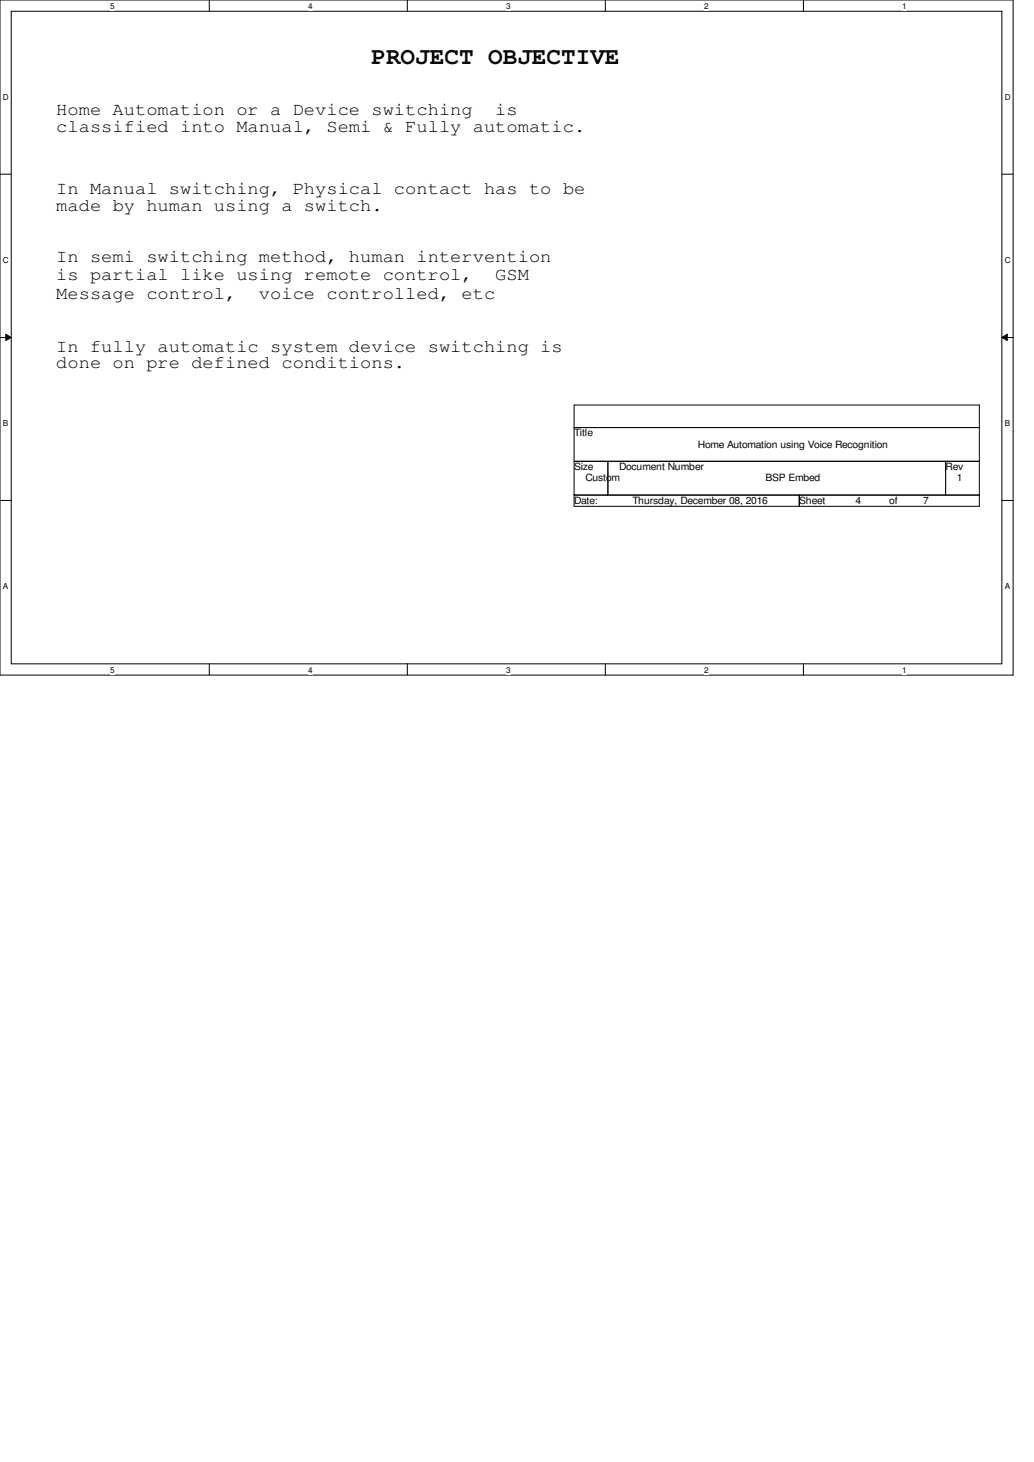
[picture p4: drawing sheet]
<svg xmlns="http://www.w3.org/2000/svg" width="210mm" height="297mm" viewBox="0 0 210 297" stroke-linecap="round" stroke-linejoin="round" font-family="sans-serif">
<defs><g id="words">
<text font-size="4.8" x="75.4" y="13">PROJECT OBJECTIVE</text>
<g font-size="3.6">
<text x="11.4" y="23.5">Home Automation or a Device switching</text>
<text x="100.6" y="23.5">is</text>
<text x="11.4" y="26.8">classified into Manual, Semi &amp; Fully automatic.</text>
<text x="11.4" y="39.5">In Manual switching, Physical contact has to be</text>
<text x="11.4" y="42.8">made by human using a switch.</text>
<text x="11.4" y="53.2">In semi switching method, human intervention</text>
<text x="11.4" y="57">is partial like using remote control,</text>
<text x="100.6" y="57">GSM</text>
<text x="11.4" y="60.8">Message control,</text>
<text x="52.6" y="60.8">voice controlled, etc</text>
<text x="11.4" y="71.5">In fully automatic system device switching is</text>
<text x="11.4" y="74.8">done on pre defined conditions.</text>
</g>
<g font-size="2">
<text x="116.6" y="88.6">Title</text>
<text x="116.6" y="95.5">Size</text>
<text x="125.7" y="95.5">Document Number</text>
<text x="141.7" y="90.9">Home Automation using Voice Recognition</text>
<text x="192" y="95.5">Rev</text>
<text x="118.9" y="97.8">Custom</text>
<text x="155.4" y="97.8">BSP Embed</text>
<text x="194.3" y="97.8">1</text>
<text x="116.6" y="102.4">Date:</text>
<text x="128.4" y="102.4">Thursday, December 08, 2016</text>
<text x="162.3" y="102.4">Sheet</text>
<text x="173.7" y="102.4">4</text>
<text x="180.6" y="102.4">of</text>
<text x="187.5" y="102.4">7</text>
</g>
<g font-size="1.7">
<text x="22.4" y="1.8">5</text>
<text x="62.6" y="1.8">4</text>
<text x="102.8" y="1.8">3</text>
<text x="143" y="1.8">2</text>
<text x="183.2" y="1.8">1</text>
<text x=".6" y="20.3">D</text>
<text x="204" y="20.3">D</text>
<text x=".6" y="53.4">C</text>
<text x="204" y="53.4">C</text>
<text x=".6" y="86.6">B</text>
<text x="204" y="86.6">B</text>
<text x=".6" y="119.7">A</text>
<text x="204" y="119.7">A</text>
<text x="22.4" y="136.7">5</text>
<text x="62.6" y="136.7">4</text>
<text x="102.8" y="136.7">3</text>
<text x="143" y="136.7">2</text>
<text x="183.2" y="136.7">1</text>
</g>
</g></defs>
<path d="M0 0h205.7v137.2h-205.7zM2.3 2.3h201.2v132.6h-201.2z" fill="none" stroke="#000" stroke-width=".2"/>
<g fill="#fff">
<path d="M22.4 .3h.9v1.8h-.9z"/>
<path d="M22.4 135.1h.9v1.9h-.9z"/>
</g>
<path d="M42.5 0v2.3M42.5 134.9v2.3" fill="none" stroke="#000" stroke-width=".2"/>
<g fill="#fff">
<path d="M62.6 .3h.9v1.8h-.9z"/>
<path d="M62.6 135.1h.9v1.9h-.9z"/>
</g>
<path d="M82.7 0v2.3M82.7 134.9v2.3" fill="none" stroke="#000" stroke-width=".2"/>
<g fill="#fff">
<path d="M102.8 .3h.9v1.8h-.9z"/>
<path d="M102.8 135.1h.9v1.9h-.9z"/>
</g>
<path d="M122.9 0v2.3M122.9 134.9v2.3" fill="none" stroke="#000" stroke-width=".2"/>
<g fill="#fff">
<path d="M143 .3h.9v1.8h-.9z"/>
<path d="M143 135.1h.9v1.9h-.9z"/>
</g>
<path d="M163.2 0v2.3M163.2 134.9v2.3" fill="none" stroke="#000" stroke-width=".2"/>
<g fill="#fff">
<path d="M183.2 .3h.9v1.8h-.9z"/>
<path d="M183.2 135.1h.9v1.9h-.9z"/>
<path d="M.6 18.8h1.2v1.9h-1.2z"/>
<path d="M204 18.8h1.2v1.9h-1.2z"/>
<path d="M.6 51.9h1.2v1.9h-1.2z"/>
<path d="M204 51.9h1.2v1.9h-1.2z"/>
</g>
<path d="M0 35.4h2.3M203.5 35.4h2.2" fill="none" stroke="#000" stroke-width=".2"/>
<g fill="#fff">
<path d="M.6 85.1h1.1v1.9h-1.1z"/>
<path d="M204 85.1h1.1v1.9h-1.1z"/>
</g>
<path d="M0 68.6h2.3M1.2 67.9l1.1 .7-1.1 .6zM203.5 68.6l1.1-.7v1.3zM203.5 68.6h2.2" fill="none" stroke="#000" stroke-width=".2"/>
<path d="M1.2 67.9l1.1 .7-1.1 .6zM203.5 68.6l1.1-.7v1.3z" fill="#000"/>
<g fill="#fff">
<path d="M.6 118.2h1.1v1.9h-1.1z"/>
<path d="M204 118.2h1.1v1.9h-1.1z"/>
</g>
<path d="M116.6 82.3h82.3v20.6h-82.3zM116.6 86.9h82.3M116.6 93.7h82.3M123.4 93.7v6.9M192 93.7v6.9M0 101.7h2.3M116.6 100.6h82.3M162.3 100.6v2.3M203.5 101.7h2.2" fill="none" stroke="#000" stroke-width=".2"/>
<use href="#words"/>
</svg>
